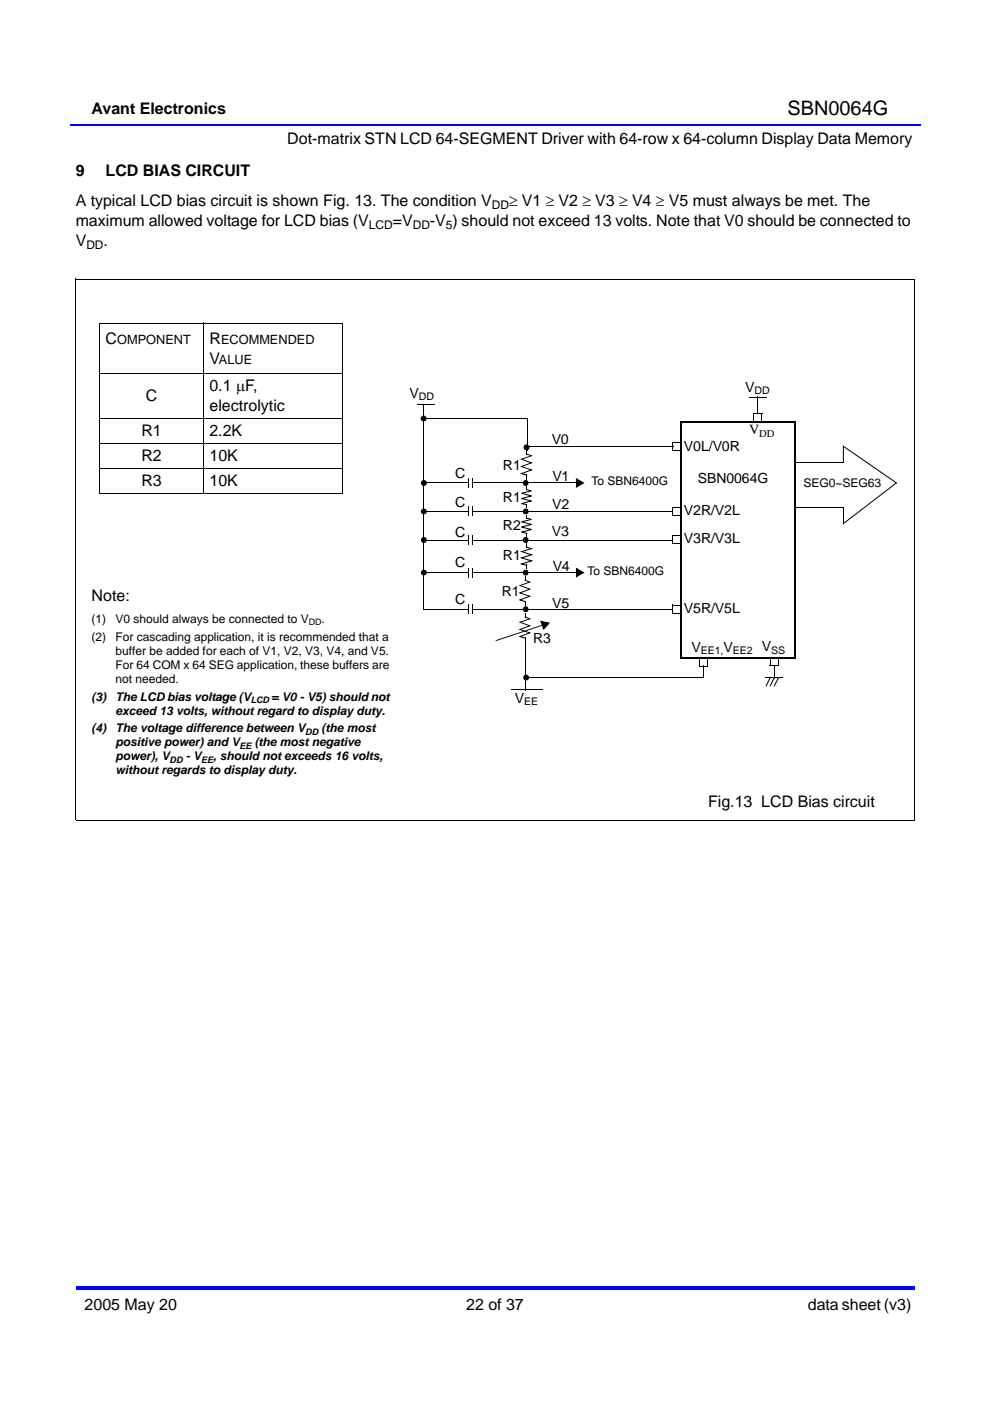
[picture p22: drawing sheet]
<svg xmlns="http://www.w3.org/2000/svg" width="210mm" height="297mm" viewBox="0 0 210 297" stroke-linecap="round" stroke-linejoin="round" font-family="sans-serif">
<defs><g id="words">
<text font-size="4.2" x="167" y="24.3">SBN0064G</text>
<g font-size="3.4">
<text x="19.4" y="24.2">Avant Electronics</text>
<text x="60.9" y="30.5">Dot-matrix STN LCD 64-SEGMENT Driver with 64-row x 64-column Display Data Memory</text>
<text x="16" y="37.3">9</text>
<text x="22.4" y="37.3">LCD BIAS CIRCUIT</text>
<text x="16" y="47.9">maximum allowed voltage for LCD bias (V</text>
<text x="16" y="43.7">A typical LCD bias circuit is shown Fig. 13. The condition V</text>
<text x="83.3" y="47.9">=V</text>
<text x="91.2" y="47.9">-V ) should not exceed 13 volts. Note that V0 should be connected to</text>
<text x="107.9" y="43.7">≥ V1 ≥ V2 ≥ V3 ≥ V4 ≥ V5 must always be met. The</text>
<text x="16" y="52.1">V</text>
<text x="22" y="52.1">.</text>
<text x="22.4" y="72.9">C</text>
<text x="44.4" y="77.1">V</text>
<text x="44.4" y="72.9">R</text>
<text x="44.4" y="82.9">0.1 µF,</text>
<text x="30.9" y="85">C</text>
<text x="44.4" y="87.1">electrolytic</text>
<text x="30" y="92.4">R1</text>
<text x="44.4" y="92.4">2.2K</text>
<text x="30" y="97.7">R2</text>
<text x="44.4" y="97.7">10K</text>
<text x="30" y="103">R3</text>
<text x="44.4" y="103">10K</text>
<text x="19.4" y="127.5">Note:</text>
<text x="150.1" y="171.1">Fig.13 LCD Bias circuit</text>
<text x="18" y="277.8">2005 May 20</text>
<text x="98.9" y="277.8">22 of 37</text>
<text x="171.3" y="277.8">data sheet (v3)</text>
</g>
<g font-size="3">
<text x="158" y="83">V</text>
<text x="86.8" y="84.3">V</text>
<text x="117" y="94.2">V0</text>
<text x="145" y="95.5">V0L/V0R</text>
<text x="158.9" y="92.1">V</text>
<text x="96.5" y="101.2">C</text>
<text x="106.6" y="99.6">R1</text>
<text x="117.1" y="101.9">V1</text>
<text x="96.5" y="107.6">C</text>
<text x="106.6" y="106.4">R1</text>
<text x="117.1" y="107.9">V2</text>
<text x="147.9" y="102.4">SBN0064G</text>
<text x="96.5" y="113.9">C</text>
<text x="106.6" y="112.4">R2</text>
<text x="117" y="113.7">V3</text>
<text x="145" y="109.3">V2R/V2L</text>
<text x="106.6" y="118.6">R1</text>
<text x="145" y="115.2">V3R/V3L</text>
<text x="96.5" y="120.3">C</text>
<text x="117.2" y="121">V4</text>
<text x="96.5" y="128">C</text>
<text x="106.4" y="126.3">R1</text>
<text x="117.1" y="128.9">V5</text>
<text x="145" y="130">V5R/V5L</text>
<text x="113" y="136.4">R3</text>
<text x="146.6" y="138.2">V</text>
<text x="153.4" y="138.2">V</text>
<text x="161.5" y="138">V</text>
<text x="109.2" y="149">V</text>
</g>
<g font-size="2.7">
<text x="24.8" y="72.9">OMPONENT</text>
<text x="46.4" y="77.1">ALUE</text>
<text x="46.9" y="72.9">ECOMMENDED</text>
</g>
<g font-size="2.5">
<text x="104.3" y="44.3">DD</text>
<text x="18.3" y="52.7">DD</text>
<text x="78.2" y="48.5">LCD</text>
<text x="87.5" y="48.5">DD</text>
<text x="94.6" y="48.5">5</text>
<text x="125.4" y="102.9">To SBN6400G</text>
<text x="170.4" y="103.3">SEG0~SEG63</text>
<text x="124.6" y="121.9">To SBN6400G</text>
<text x="19.4" y="135.8">(2)</text>
<text x="19.4" y="132">(1)</text>
<text x="24.5" y="135.8">For cascading application, it is recommended that a</text>
<text x="24.5" y="132">V0 should always be connected to V</text>
<text x="68.2" y="132">.</text>
<text x="24.5" y="138.8">buffer be added for each of V1, V2, V3, V4, and V5.</text>
<text x="24.5" y="141.8">For 64 COM x 64 SEG application, these buffers are</text>
<text x="19.4" y="148.5">(3)</text>
<text x="24.5" y="144.7">not needed.</text>
<text x="24.5" y="148.5">The LCD bias voltage (V</text>
<text x="57.6" y="148.5">= V0 - V5) should not</text>
<text x="19.4" y="155.3">(4)</text>
<text x="24.5" y="155.3">The voltage difference between V</text>
<text x="24.5" y="151.5">exceed 13 volts, without regard to display duty.</text>
<text x="68.2" y="155.3">(the most</text>
<text x="24.5" y="158.3">positive power) and V</text>
<text x="24.5" y="161.2">power), V</text>
<text x="39.4" y="161.2">- V</text>
<text x="45.2" y="161.2">, should not exceeds 16 volts,</text>
<text x="54" y="158.3">(the most negative</text>
<text x="24.5" y="164.2">without regards to display duty.</text>
</g>
<g font-size="2.2">
<text x="160" y="83.6">DD</text>
<text x="88.8" y="84.8">DD</text>
<text x="161" y="92.6">DD</text>
<text x="148.6" y="138.7">EE1,</text>
<text x="155.4" y="138.7">EE2</text>
<text x="163.5" y="138.6">SS</text>
<text x="111.1" y="149.6">EE</text>
</g>
<g font-size="1.9">
<text x="65.4" y="132.5">DD</text>
<text x="53.2" y="149">LCD</text>
<text x="64.7" y="155.8">DD</text>
<text x="35.9" y="161.7">DD</text>
<text x="42.6" y="161.7">EE</text>
<text x="50.8" y="158.7">EE</text>
</g>
</g></defs>
<path d="M14.8 26.6h180.3" fill="none" stroke="#00f" stroke-width=".42"/>
<path d="M16 272.6h177.9v.7h-177.9z" fill="#00f"/>
<path d="M144.3 89.4h24.5M144.3 89.3v50.2M168.6 89.4v50.3M144.1 139.5h24.5" fill="none" stroke="#000" stroke-width=".34"/>
<g fill="#000">
<path d="M142.5 95.4h1.8v.2h-1.8zM142.5 93.6h.2v1.9h-.2zM142.6 93.6h1.8v.3h-1.8zM144.2 93.7h.2v1.9h-.2zM159.7 89.3h1.8v.2h-1.8zM159.7 87.6h.2v1.8h-.2zM159.8 87.6h1.8v.2h-1.8zM161.4 87.7h.2v1.8h-.2zM89.8 113.9l.1 .2zM89.8 107.8l.1 .2zM89.8 101.8l.1 .2zM89.4 114l.4-.1 .1 .2-.3 .1-.1 .3 .2 .4h.3l.3-.3v-.3l-.5-.2 .1-.2 .5 .3a.63 .63 0 0 1-.1 .8 .63 .63 0 0 1-.8 0l-.3-.5z"/>
<path d="M89.4 108l.4-.2 .1 .2-.4 .2v.3l.1 .3h.4l.2-.1 .1-.4-.5-.3 .1-.2a.62 .62 0 0 1 .6 .8 .62 .62 0 0 1-.9 .4 .62 .62 0 0 1-.2-1zM89.4 101.9l.4-.1 .1 .2-.4 .1v.3l.2 .4h.3l.3-.4-.1-.3-.4-.1 .1-.2a.62 .62 0 0 1 .6 .8 .62 .62 0 0 1-1 .3 .62 .62 0 0 1-.1-1zM99.3 113.5h.2v1.9h-.2zM99.3 107.5h.2v1.9h-.2zM99.3 101.4h.2v2h-.2zM100.1 113.5h.2v1.9h-.2zM100.1 107.5h.2v1.9h-.2zM100.1 101.4l.2 .1zM100.1 101.5h.2v1.9h-.2zM111.4 113.9l.1 .2zM111.4 107.8l.1 .2zM111.4 101.8l.1 .2z"/>
<path d="M111 114l.4-.1 .1 .2-.4 .2v.3l.2 .3h.4l.1-.6-.4-.2 .1-.2a.63 .63 0 0 1 .6 .8 .63 .63 0 0 1-.9 .3 .63 .63 0 0 1-.2-1zM111 108.1l.4-.3 .1 .2-.4 .2-.1 .3 .2 .3h.5l.1-.5-.4-.3 .1-.2a.63 .63 0 0 1 .6 .8 .63 .63 0 0 1-.9 .4 .63 .63 0 0 1-.2-.9zM111 102l.4-.2 .1 .2-.4 .2v.3l.2 .3 .4-.1 .1-.5-.4-.2 .1-.2a.63 .63 0 0 1 .6 .7 .63 .63 0 0 1-.9 .5 .63 .63 0 0 1-.2-1zM122.1 101.3l1.8 1.1-1.8 1.1 .1-.6 1.2-.7 .2 .4-1.4-.7 .2-.4 .1 .9h-.4zM122.1 102.4h.4v.7h-.4zM122.1 102.3l.1 .2zM142.5 109.2h1.8v.2h-1.8zM142.5 107.5h.2v1.8h-.2zM142.5 115.2h1.8v.2h-1.8zM142.5 113.5h.2v1.8h-.2zM142.6 107.5h1.8v.2h-1.8zM142.6 113.5h1.8v.2h-1.8z"/>
<path d="M144.2 107.6h.2v1.8h-.2zM144.2 113.6h.2v1.8h-.2zM89.8 120.8l.1 .2zM89.4 120.9l.4-.1 .1 .2-.4 .1v.3l.2 .4h.3l.3-.4-.1-.3-.4-.1 .1-.2a.62 .62 0 0 1 .6 .8 .62 .62 0 0 1-1 .3 .62 .62 0 0 1-.1-1zM99.3 128.2h.2v1.9h-.2zM99.3 120.4h.2v2h-.2zM100.1 128.2h.2v1.9h-.2zM100.1 120.4h.2v2h-.2zM111.4 128.5l.1 .3zM111.4 120.8l.1 .2zM111 128.7l.4-.2 .1 .3-.4 .2v.3l.2 .3 .4-.1 .1-.5-.4-.2 .1-.3a.63 .63 0 0 1 .6 .8 .63 .63 0 0 1-.9 .4 .63 .63 0 0 1-.2-1zM111.1 120.9l.3-.1 .1 .2-.4 .2v.4l.2 .2h.3l.3-.4-.1-.3-.4-.1 .1-.2a.63 .63 0 0 1 .6 .8 .63 .63 0 0 1-1 .3 .63 .63 0 0 1 0-1z"/>
<path d="M122.1 120.3l1.8 1.1-1.8 1.1 .1-.6 1.2-.7 .2 .4-1.4-.7 .2-.4 .1 .9h-.4zM122.1 121.4h.4v.7h-.4zM142.5 129.9h1.8v.2h-1.8zM142.5 128.2h.2v1.8h-.2zM142.6 128.2h1.8v.2h-1.8zM144.2 128.3h.2v1.8h-.2zM163.2 139.3h.2v1.8h-.2zM163.3 139.3h1.8v.2h-1.8zM164.9 139.4h.2v1.8h-.2zM162.3 145.4l.2 .2zM163.2 141h1.8v.2h-1.8zM163.2 143.6l.2 .2z"/>
<path d="M163.2 143.7l.2 .1-.9 1.7-.2-.1zM163.2 145.4l.1 .2zM164.1 143.6l.2 .2zM164.1 143.7l.2 .1-.9 1.7-.2-.1zM164.1 145.4l.1 .2zM165 143.6l.1 .2zM164.9 143.7l.2 .1-.8 1.7-.2-.1z"/>
</g>
<path d="M89.7 114.5h9.8M89.7 108.4h9.8M89.7 102.4h9.8M100.1 114.5h42.6M100.1 108.4h42.6M100.1 102.4h22M89.7 129.2h9.8M89.7 121.4h9.8M100.1 129.2h42.6M100.1 121.4h22.1M162.3 143.7h3.7M164.1 141v2.8" fill="none" stroke="#000" stroke-width=".21"/>
<g fill="#000">
<path d="M122.3 101.7l1.2 .7-1.2 .7zM122.3 120.7l1.2 .7-1.2 .7z"/>
<circle cx="89.9" cy="108.4" r=".52"/>
<circle cx="89.9" cy="114.5" r=".52"/>
<circle cx="89.9" cy="102.4" r=".52"/>
<circle cx="111.5" cy="102.4" r=".52"/>
<circle cx="111.5" cy="114.5" r=".52"/>
<circle cx="111.5" cy="108.4" r=".52"/>
<circle cx="89.9" cy="121.4" r=".52"/>
<circle cx="111.5" cy="121.4" r=".52"/>
<circle cx="111.5" cy="129.2" r=".52"/>
</g>
<path d="M111.3 123v4.5l-1.1-.3 2.1-.8-2.1-.7 2.1-.8-2.1-.8 2.1-.7z" fill-rule="evenodd" fill="#fff"/>
<path d="M110.2 124.1l2.1-.8 .3 .1-2.3 .8zM111.2 122.2h.2v.9h-.2zM111.3 127.4h.2v1h-.2zM111.4 127.4v.3zM110 124.1h.3l2.3 .8-2.3 .9-.1-.2 2.4 .8-2.3 .9-.1-.2 1.2 .3-.1 .2-1.4-.4 2.5-.9-.1 .2-2.4-.8 2.5-.9-.1 .2zM111.3 122.9v.2zM111.4 123l1 .3-.1 .2-1-.4z" fill="#000"/>
<path d="M110.6 116.9l2.1-.6-1-.3v3.9l-1.1-.3 2.1-.7-2.1-.6 2.1-.7z" fill-rule="evenodd" fill="#fff"/>
<path d="M110.6 116.8l2-.6 .5 .1-2.5 .8zM111.5 115.2h.3v.9h-.3zM111.6 119.8h.2v.8h-.2zM111.7 119.8l.1 .2zM110.2 116.9l.4-.1 2.4 .8-2.4 .8v-.2l2.5 .7-2.5 .8v-.2l1.1 .3v.2l-1.5-.4 2.5-.8-.1 .2-2.4-.7 2.5-.8-.1 .2zM111.6 115.9l.1 .2zM111.7 115.9l1 .3-.1 .2-.9-.3z" fill="#000"/>
<path d="M110.6 110.6l2.1-.5-1-.2v3.2l-1.1-.3 2.1-.5-2.1-.6 2.1-.5z" fill-rule="evenodd" fill="#fff"/>
<path d="M110.6 110.5l2-.5v.2l.1-.2v.2l-2.1 .5zM111.5 109.2h.3v.8h-.3zM111.6 113h.2v.7h-.2zM111.7 113l.1 .2zM110.6 110.5v.2v-.2l2.1 .6v.2l-2.1 .5v-.2l2.1 .6v.2l-2.1 .5v-.2l1.1 .3v.2l-1.1-.3v-.2l2-.5v.2l-2-.6v-.2l2-.5v.2l-2-.6zM111.6 109.7l.1 .3zM111.7 109.7l1 .3-.1 .2-.9-.2z" fill="#000"/>
<path d="M110.6 104.6l2.1-.5-1-.3v3.2l-1.1-.2 2.1-.6-2.1-.5 2.1-.5z" fill-rule="evenodd" fill="#fff"/>
<path d="M110.6 104.5l2-.5v.2l.1-.2v.2l-2.1 .5zM111.5 103.1h.3v.8h-.3zM111.6 106.9h.2v.8h-.2zM111.7 106.9l.1 .2zM110.6 104.5v.2v-.2l2.1 .6v.2l-2.1 .5v-.2l2.1 .5v.2l-2.1 .6v-.2l1.1 .2v.2l-1.1-.2v-.2l2-.6v.2l-2-.5v-.2l2-.5v.2l-2-.6zM111.6 103.7l.1 .2zM111.7 103.7l1 .3-.1 .2-.9-.3z" fill="#000"/>
<path d="M110.6 97.3l2.1-.7-1-.3v4.5l-1.1-.4 2.1-.8-2.1-.7 2.1-.8z" fill-rule="evenodd" fill="#fff"/>
<path d="M88.5 85.7l.1 .2zM89.7 94.4l.3 .2zM110.6 97.3l2-.8 .4 .1-2.4 .9zM111.5 96.2l.3 .2zM111.5 95.4h.3v.8h-.3zM111.6 96.2l.1 .2zM111.7 96.2l1 .3-.1 .2-.9-.3zM178.7 94.4l11.5 8-11.5 8.8 .1-.3 11.2-8.6 .1 .2-11.3-7.8 .1-.2v3.6h-.2zM111.6 101.5l.2 .1zM111.6 100.6h.2v.9h-.2zM111.7 100.6l.1 .3zM110.3 97.3h.3l2.4 .8-2.4 .9-.1-.2 2.5 .8-2.4 .9-.1-.2 1.2 .3v.3l-1.4-.5 2.4-.9-.1 .2-2.3-.8 2.4-.9-.1 .2z" fill="#000"/>
<path d="M88.6 85.8h3.6M89.9 85.7v8.7M89.9 94.5v34.8M158.8 84.2h3.7M160.7 84.1v3.7M168.4 98v9.6M168.4 98.1h10.5M168.3 107.6h10.5M178.8 107.5v3.5" fill="none" stroke="#000" stroke-width=".21"/>
<path d="M111.3 130.8v4.5l-1.1-.3 2.1-.8-2.1-.7 2.1-.8-2.1-.8 2.1-.7z" fill-rule="evenodd" fill="#fff"/>
<g fill="#000">
<path d="M89.8 88.1v.2zM89.3 88.4l.5-.3v.2l-.4 .2v.3l.2 .3h.4l.2-.5-.4-.3v-.2a.63 .63 0 0 1 .6 .8 .63 .63 0 0 1-.8 .4 .63 .63 0 0 1-.3-.9zM111.6 94.2l.1 .2zM111.2 94.4l.4-.2 .1 .2-.5 .3 .1 .3 .2 .2h.4l.1-.5-.4-.3 .1-.2a.63 .63 0 0 1 .5 .8 .63 .63 0 0 1-.9 .4 .63 .63 0 0 1-.1-1zM142.6 94.6l.1 .2zM105.1 135.7l.1 .2zM105.2 135.7l9.7-3.2v.2l-9.7 3.2zM110.2 131.8l2.1-.7 .3 .1-2.3 .8zM111.2 129.9h.2v1h-.2zM111.3 135.2h.2v1h-.2zM111.3 130.7v.2zM111.4 135.2v.2z"/>
<path d="M110 131.9l.3-.1 2.3 .9-2.3 .9-.1-.2 2.4 .8-2.3 .9-.1-.2 1.2 .3-.1 .2-1.4-.4 2.5-.9-.1 .2-2.4-.8 2.5-.9-.1 .2zM111.4 130.7l1 .4-.1 .2-1-.4zM114.9 132.5l.1 .2zM114.5 131.6l2.1 .4-1.4 1.6-.1-.5 1-1.1 .3 .3-1.6-.2 .1-.4 .4 .8-.4 .1zM114.9 132.6l.4-.1 .2 .6-.4 .1zM148.2 139.4h.2v1.9h-.2zM148.3 139.4h1.9v.3h-1.9zM149.9 139.6h.3v1.8h-.3zM111.5 143l.1 .2zM111.1 143.2l.4-.2 .1 .2-.3 .1-.2 .4 .2 .3h.5l.2-.5-.5-.3 .1-.2a.62 .62 0 0 1 .6 .8 .62 .62 0 0 1-1 .4 .62 .62 0 0 1-.1-1zM148.2 141.2h1.9v.2h-1.9z"/>
</g>
<g fill="none" stroke="#000" stroke-width=".21">
<path d="M16 59.2h177.9M16.1 59.1v114.8M193.8 59.2v114.8M21 68.5h51.6M21 79.2h51.6M21.1 68.6v35.9M43.1 68.4v36.3M72.5 68.6v35.9M21 88.7h51.6M21 94h51.6M21 99.3h51.6M89.6 88.8h22.1"/>
<path d="M111.6 94.7h31M111.7 88.7v7M21 104.6h51.6M111.4 135.6v11M108.3 146.3h6.7M111.4 143.7h37.8M149.1 141.1v2.6M16 173.9h177.9"/>
</g>
<g fill="#000">
<path d="M114.9 131.9l1.3 .2-.9 1.1z"/>
<circle cx="89.8" cy="88.7" r=".52"/>
<circle cx="111.6" cy="94.8" r=".52"/>
<circle cx="111.6" cy="143.6" r=".52"/>
</g>
<use href="#words"/>
</svg>
